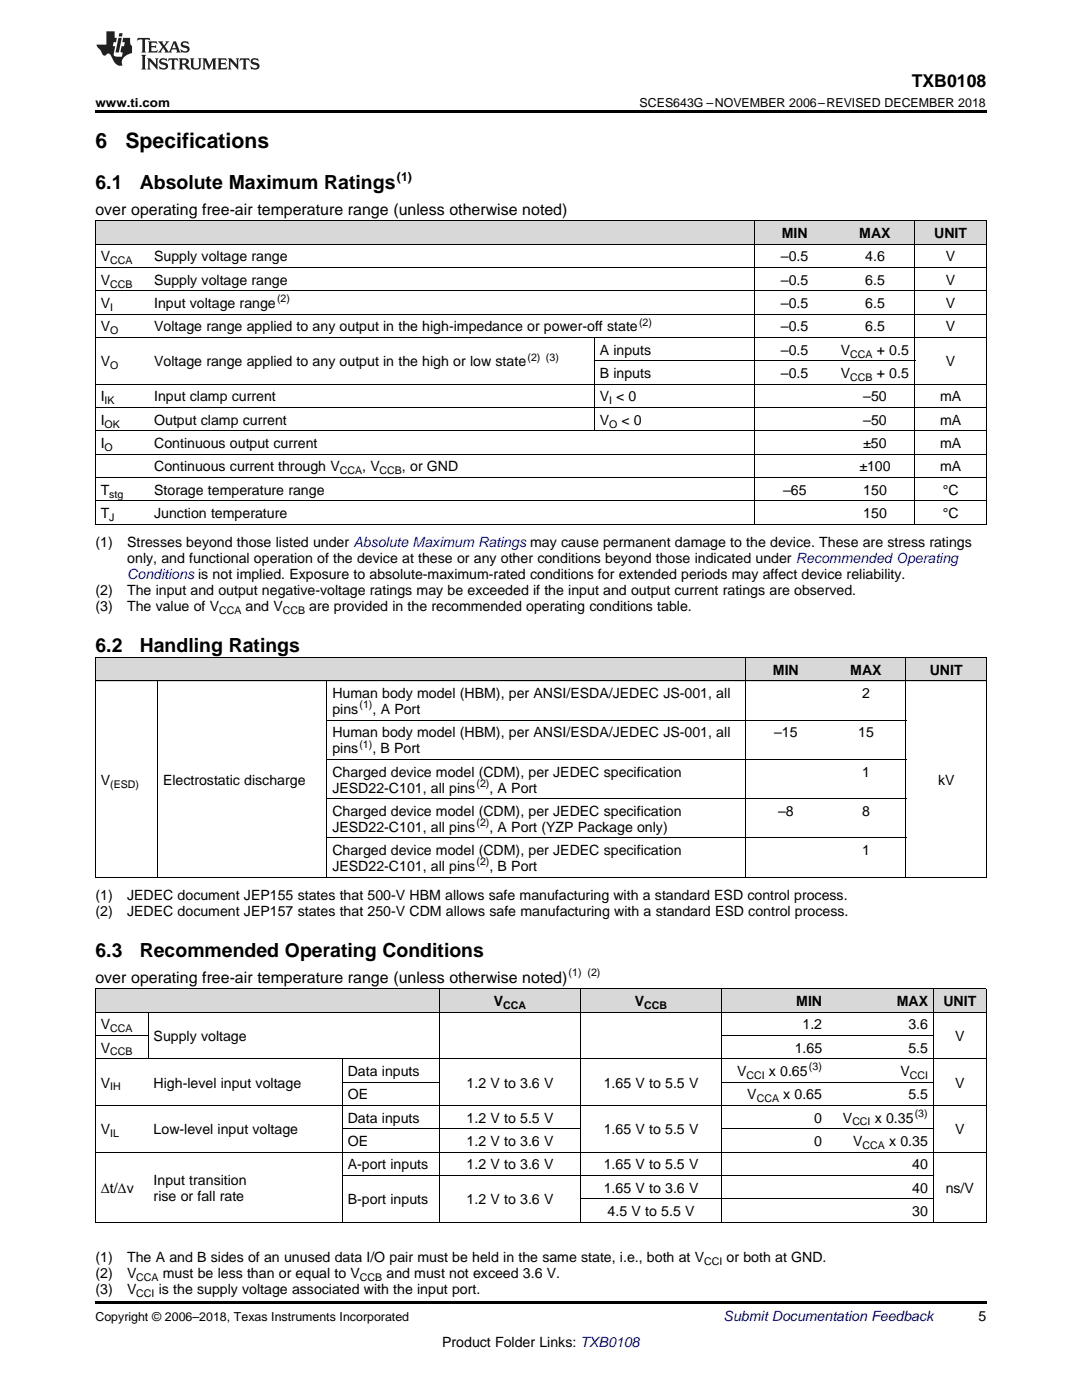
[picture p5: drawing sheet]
<svg xmlns="http://www.w3.org/2000/svg" width="216mm" height="279mm" viewBox="0 0 216 279" stroke-linecap="round" stroke-linejoin="round" font-family="sans-serif">
<defs><g id="words">
<g font-size="4.2">
<text x="19" y="29.6">6</text>
<text x="25" y="29.6">Specifications</text>
</g>
<g font-size="3.9">
<text x="19" y="37.7">6.1</text>
<text x="27.9" y="37.7">Absolute Maximum Ratings</text>
<text x="19" y="130">6.2</text>
<text x="27.9" y="130">Handling Ratings</text>
<text x="19" y="191">6.3</text>
<text x="27.9" y="191">Recommended Operating Conditions</text>
</g>
<text font-size="3.5" x="181.9" y="17.3">TXB0108</text>
<g font-size="3.2">
<text x="19" y="42.9">over operating free-air temperature range (unless otherwise noted)</text>
<text x="19" y="196.1">over operating free-air temperature range (unless otherwise noted)</text>
</g>
<g font-size="2.8">
<text x="156" y="47.5">MIN</text>
<text x="171.4" y="47.5">MAX</text>
<text x="186.4" y="47.5">UNIT</text>
<text x="20.1" y="52.2">V</text>
<text x="30.8" y="52.2">Supply voltage range</text>
<text x="155.8" y="52.2">–0.5</text>
<text x="172.6" y="52.2">4.6</text>
<text x="188.7" y="52.2">V</text>
<text x="20.1" y="56.8">V</text>
<text x="30.8" y="56.8">Supply voltage range</text>
<text x="155.8" y="56.8">–0.5</text>
<text x="172.6" y="56.8">6.5</text>
<text x="188.7" y="56.8">V</text>
<text x="20.1" y="61.5">V</text>
<text x="30.8" y="61.5">Input voltage range</text>
<text x="155.8" y="61.5">–0.5</text>
<text x="172.6" y="61.5">6.5</text>
<text x="188.7" y="61.5">V</text>
<text x="20.1" y="66.1">V</text>
<text x="30.8" y="66.1">Voltage range applied to any output in the high-impedance or power-off state</text>
<text x="119.7" y="70.8">A inputs</text>
<text x="155.8" y="66.1">–0.5</text>
<text x="155.8" y="70.8">–0.5</text>
<text x="167.8" y="70.8">V</text>
<text x="172.6" y="66.1">6.5</text>
<text x="174.9" y="70.8">+ 0.5</text>
<text x="188.7" y="66.1">V</text>
<text x="20.1" y="73.1">V</text>
<text x="30.8" y="73.1">Voltage range applied to any output in the high or low state</text>
<text x="119.7" y="75.5">B inputs</text>
<text x="155.8" y="75.5">–0.5</text>
<text x="167.8" y="75.5">V</text>
<text x="174.9" y="75.5">+ 0.5</text>
<text x="188.7" y="73.1">V</text>
<text x="20.1" y="80.1">I</text>
<text x="30.8" y="80.1">Input clamp current</text>
<text x="119.7" y="80.1">V &lt; 0</text>
<text x="172.3" y="80.1">–50</text>
<text x="187.6" y="80.1">mA</text>
<text x="20.1" y="84.8">I</text>
<text x="20.1" y="89.4">I</text>
<text x="30.8" y="84.8">Output clamp current</text>
<text x="30.8" y="89.4">Continuous output current</text>
<text x="119.7" y="84.8">V</text>
<text x="124" y="84.8">&lt; 0</text>
<text x="172.3" y="84.8">–50</text>
<text x="172.3" y="89.4">±50</text>
<text x="187.6" y="84.8">mA</text>
<text x="187.6" y="89.4">mA</text>
<text x="30.8" y="94.1">Continuous current through V</text>
<text x="72.3" y="94.1">, V</text>
<text x="80.2" y="94.1">, or GND</text>
<text x="171.5" y="94.1">±100</text>
<text x="187.6" y="94.1">mA</text>
<text x="20.1" y="98.7">T</text>
<text x="30.8" y="98.7">Storage temperature range</text>
<text x="156.2" y="98.7">–65</text>
<text x="172.3" y="98.7">150</text>
<text x="188.1" y="98.7">°C</text>
<text x="20.1" y="103.4">T</text>
<text x="30.8" y="103.4">Junction temperature</text>
<text x="172.3" y="103.4">150</text>
<text x="188.1" y="103.4">°C</text>
<text x="19" y="109.3">(1)</text>
<text x="25.4" y="109.3">Stresses beyond those listed under Absolute Maximum Ratings may cause permanent damage to the device. These are stress ratings</text>
<text x="25.4" y="112.4">only, and functional operation of the device at these or any other conditions beyond those indicated under Recommended Operating</text>
<text x="19" y="118.8">(2)</text>
<text x="25.4" y="118.8">The input and output negative-voltage ratings may be exceeded if the input and output current ratings are observed.</text>
<text x="19" y="122">(3)</text>
<text x="25.4" y="122">The value of V</text>
<text x="49" y="122">and V</text>
<text x="61.7" y="122">are provided in the recommended operating conditions table.</text>
<text x="154.2" y="134.7">MIN</text>
<text x="169.7" y="134.7">MAX</text>
<text x="185.5" y="134.7">UNIT</text>
<text x="66.3" y="139.3">Human body model (HBM), per ANSI/ESDA/JEDEC JS-001, all</text>
<text x="66.3" y="142.5">pins</text>
<text x="74.3" y="142.5">, A Port</text>
<text x="172" y="139.3">2</text>
<text x="66.3" y="147.2">Human body model (HBM), per ANSI/ESDA/JEDEC JS-001, all</text>
<text x="154.5" y="147.2">–15</text>
<text x="171.2" y="147.2">15</text>
<text x="66.3" y="150.4">pins</text>
<text x="66.3" y="155">Charged device model (CDM), per JEDEC specification</text>
<text x="74.3" y="150.4">, B Port</text>
<text x="172" y="155">1</text>
<text x="20.1" y="156.6">V</text>
<text x="32.5" y="156.6">Electrostatic discharge</text>
<text x="66.3" y="158.2">JESD22-C101, all pins</text>
<text x="97.7" y="158.2">, A Port</text>
<text x="187.2" y="156.6">kV</text>
<text x="66.3" y="162.8">Charged device model (CDM), per JEDEC specification</text>
<text x="66.3" y="166">JESD22-C101, all pins</text>
<text x="97.7" y="166">, A Port (YZP Package only)</text>
<text x="155.3" y="162.8">–8</text>
<text x="172" y="162.8">8</text>
<text x="66.3" y="170.7">Charged device model (CDM), per JEDEC specification</text>
<text x="66.3" y="173.8">JESD22-C101, all pins</text>
<text x="97.7" y="173.8">, B Port</text>
<text x="172" y="170.7">1</text>
<text x="19" y="179.7">(1)</text>
<text x="25.4" y="179.7">JEDEC document JEP155 states that 500-V HBM allows safe manufacturing with a standard ESD control process.</text>
<text x="19" y="182.9">(2)</text>
<text x="25.4" y="182.9">JEDEC document JEP157 states that 250-V CDM allows safe manufacturing with a standard ESD control process.</text>
<text x="98.5" y="200.8">V</text>
<text x="126.7" y="200.8">V</text>
<text x="158.9" y="200.8">MIN</text>
<text x="178.9" y="200.8">MAX</text>
<text x="188.2" y="200.8">UNIT</text>
<text x="20.1" y="205.4">V</text>
<text x="30.7" y="207.8">Supply voltage</text>
<text x="160.1" y="205.4">1.2</text>
<text x="181.3" y="205.4">3.6</text>
<text x="190.6" y="207.8">V</text>
<text x="20.1" y="210.1">V</text>
<text x="69.4" y="214.7">Data inputs</text>
<text x="147.1" y="214.7">V</text>
<text x="153.4" y="214.7">x 0.65</text>
<text x="158.6" y="210.1">1.65</text>
<text x="179.7" y="214.7">V</text>
<text x="181.3" y="210.1">5.5</text>
<text x="20.1" y="217.1">V</text>
<text x="30.7" y="217.1">High-level input voltage</text>
<text x="69.4" y="219.4">OE</text>
<text x="93.1" y="217.1">1.2 V to 3.6 V</text>
<text x="120.5" y="217.1">1.65 V to 5.5 V</text>
<text x="149.1" y="219.4">V</text>
<text x="156.3" y="219.4">x 0.65</text>
<text x="181.3" y="219.4">5.5</text>
<text x="190.6" y="217.1">V</text>
<text x="20.1" y="226.4">V</text>
<text x="30.7" y="226.4">Low-level input voltage</text>
<text x="69.4" y="224">Data inputs</text>
<text x="93.1" y="224">1.2 V to 5.5 V</text>
<text x="120.5" y="226.4">1.65 V to 5.5 V</text>
<text x="162.5" y="224">0</text>
<text x="168.2" y="224">V</text>
<text x="174.6" y="224">x 0.35</text>
<text x="190.6" y="226.4">V</text>
<text x="69.4" y="228.7">OE</text>
<text x="69.4" y="233.4">A-port inputs</text>
<text x="93.1" y="228.7">1.2 V to 3.6 V</text>
<text x="93.1" y="233.4">1.2 V to 3.6 V</text>
<text x="120.5" y="233.4">1.65 V to 5.5 V</text>
<text x="162.5" y="228.7">0</text>
<text x="170.3" y="228.7">V</text>
<text x="177.4" y="228.7">x 0.35</text>
<text x="182" y="233.4">40</text>
<text x="20.1" y="238">Δt/Δv</text>
<text x="30.7" y="236.4">Input transition</text>
<text x="30.7" y="239.6">rise or fall rate</text>
<text x="120.5" y="238">1.65 V to 3.6 V</text>
<text x="182" y="238">40</text>
<text x="188.7" y="238">ns/V</text>
<text x="69.4" y="240.3">B-port inputs</text>
<text x="93.1" y="240.3">1.2 V to 3.6 V</text>
<text x="121.2" y="242.7">4.5 V to 5.5 V</text>
<text x="182" y="242.7">30</text>
<text x="19" y="251.9">(1)</text>
<text x="25.4" y="251.9">The A and B sides of an unused data I/O pair must be held in the same state, i.e., both at V</text>
<text x="145" y="251.9">or both at GND.</text>
<text x="19" y="255.1">(2)</text>
<text x="25.4" y="255.1">V</text>
<text x="32.5" y="255.1">must be less than or equal to V</text>
<text x="77.1" y="255.1">and must not exceed 3.6 V.</text>
<text x="19" y="258.2">(3)</text>
<text x="25.4" y="258.2">V</text>
<text x="31.7" y="258.2">is the supply voltage associated with the input port.</text>
<text x="195.3" y="263.6">5</text>
<text x="88.2" y="268.9">Product Folder Links: TXB0108</text>
</g>
<text font-size="2.8" fill="#00f" x="25.4" y="115.6">Conditions is not implied. Exposure to absolute-maximum-rated conditions for extended periods may affect device reliability.</text>
<text font-size="2.8" fill="#0000c8" x="144.4" y="263.6">Submit Documentation Feedback</text>
<g font-size="2.5">
<text x="19" y="21.4">www.ti.com</text>
<text x="127.6" y="21.4">SCES643G –NOVEMBER 2006–REVISED DECEMBER 2018</text>
<text x="79.2" y="36.2">(1)</text>
<text x="19" y="263.6">Copyright © 2006–2018, Texas Instruments Incorporated</text>
</g>
<g font-size="2.1">
<text x="22" y="52.7">CCA</text>
<text x="22" y="57.4">CCB</text>
<text x="22" y="62.1">I</text>
<text x="55.3" y="60.4">(2)</text>
<text x="127.5" y="65">(2)</text>
<text x="22" y="66.7">O</text>
<text x="169.7" y="71.4">CCA</text>
<text x="22" y="73.7">O</text>
<text x="105.3" y="72">(2) (3)</text>
<text x="169.7" y="76">CCB</text>
<text x="20.9" y="80.7">IK</text>
<text x="121.5" y="80.7">I</text>
<text x="20.9" y="85.3">OK</text>
<text x="20.9" y="90">O</text>
<text x="121.5" y="85.3">O</text>
<text x="67.8" y="94.7">CCA</text>
<text x="75.7" y="94.7">CCB</text>
<text x="21.8" y="99.3">stg</text>
<text x="21.8" y="104">J</text>
<text x="43.7" y="122.5">CCA</text>
<text x="56.4" y="122.5">CCB</text>
<text x="71.7" y="141.4">(1)</text>
<text x="71.7" y="149.2">(1)</text>
<text x="22" y="157.2">(ESD)</text>
<text x="95.1" y="157.1">(2)</text>
<text x="95.1" y="164.9">(2)</text>
<text x="95.1" y="172.7">(2)</text>
<text x="113.5" y="194.8">(1) (2)</text>
<text x="100.4" y="201.3">CCA</text>
<text x="128.6" y="201.3">CCB</text>
<text x="22" y="206">CCA</text>
<text x="22" y="210.6">CCB</text>
<text x="148.9" y="215.3">CCI</text>
<text x="161.4" y="213.6">(3)</text>
<text x="181.5" y="215.3">CCI</text>
<text x="22" y="217.6">IH</text>
<text x="151" y="220">CCA</text>
<text x="22" y="226.9">IL</text>
<text x="170.1" y="224.6">CCI</text>
<text x="182.5" y="222.9">(3)</text>
<text x="172.1" y="229.3">CCA</text>
<text x="27.2" y="255.6">CCA</text>
<text x="71.8" y="255.6">CCB</text>
<text x="140.5" y="252.4">CCI</text>
<text x="27.2" y="258.8">CCI</text>
</g>
</g></defs>
<g fill="#d8d8d8">
<path d="M19 197.4h10.6v4.6h-10.6z"/>
<path d="M29.6 197.4h38.7v4.6h-38.7z"/>
<path d="M68.3 197.4h19.4v4.6h-19.4z"/>
<path d="M87.7 197.4h28.2v4.6h-28.2z"/>
<path d="M115.9 197.4h28.1v4.6h-28.1z"/>
<path d="M144 197.4h21.1v4.6h-21.1z"/>
<path d="M165.1 197.4h21.2v4.6h-21.2z"/>
<path d="M186.3 197.4h10.5v4.6h-10.5z"/>
<path d="M19 131.3h12.5v4.7h-12.5z"/>
<path d="M31.5 131.3h33.8v4.7h-33.8z"/>
<path d="M65.3 131.3h83.5v4.7h-83.5z"/>
<path d="M148.8 131.3h16v4.7h-16z"/>
<path d="M164.8 131.3h16v4.7h-16z"/>
<path d="M180.8 131.3h16v4.7h-16z"/>
<path d="M19 44.1h10.7v4.7h-10.7z"/>
<path d="M29.7 44.1h88.9v4.7h-88.9z"/>
<path d="M118.6 44.1h32v4.7h-32z"/>
<path d="M150.6 44.1h16v4.7h-16z"/>
<path d="M166.6 44.1h16v4.7h-16z"/>
<path d="M182.6 44.1h14.2v4.7h-14.2z"/>
</g>
<path d="M19 22h177.8v.5h-177.8zM19 175.1h.2zM65.2 175.1h.1zM148.7 175.1h.1zM180.7 175.1h.1zM196.7 175.1h.1zM19 259.7h177.8v.5h-177.8z" fill="#000"/>
<g fill="none" stroke="#000" stroke-width=".2">
<path d="M19 58h177.8M19 53.4h177.8M19 48.7h177.8M19 44.1h177.8M19.1 44.1v60.6M150.5 44.1v60.6M182.5 44.1v60.6M196.8 44.1v60.6M19 76.7h177.8M19 67.4h177.8M19 62.7h177.8M118.6 67.4v18.6"/>
<path d="M118.6 72h64M19 100h177.8M19 95.3h177.8M19 90.6h177.8M19 86h177.8M19 81.3h177.8M19 104.6h177.8M19 131.3h177.8v43.8M19 135.9h177.8M19.1 131.3v43.8M31.4 135.9v39.2M65.2 135.9v39.2"/>
<path d="M148.8 131.3v43.8M180.8 131.3v43.8M65.3 159.4h115.5M65.3 151.6h115.5M65.3 143.7h115.5M19 175.1h177.8M65.3 167.2h115.5M19 197.3h177.8M19.1 197.3v46.6M87.6 197.3v46.6M115.8 197.3v46.6M144 197.3v46.6"/>
<path d="M186.2 197.3v46.6M196.8 197.3v46.6M19 211.3h177.8M19 206.6h10.6M19 202h177.8M29.5 202v9.3M68.3 211.3v32.6M68.3 216h19.4M144 216h42.2M144 206.6h42.2M19 229.9h177.8M19 220.6h177.8"/>
<path d="M68.3 234.6h117.9M68.3 225.3h47.6M115.9 239.2h70.3M144 225.3h42.2M19 243.9h177.8"/>
</g>
<g fill="#231f20">
<path d="M27.5 7.6l-.1 .5 .4-.2h.6v.1v2.1l-.2 .4h1l-.3-.4v-2.1l.1-.1h.5l.5 .2-.2-.5zM29.5 8.3l.2 .3v1.5l-.2 .4h1.8l.2-.6a1.04 1.04 0 0 1-1.3 .2v-.7h.6l.3 .2v-.6l-.3 .2h-.6v-.6l.8-.1 .4 .3-.2-.5zM31.5 8.3l.9 1.1-.9 1.1h.8l-.2-.2 .5-.7 .4 .7-.2 .2h1.5l-.1-.2 .1-.4h.9l.1 .4-.2 .2h1l-.3-.3-.7-1.9h-.5l-.9 2-.8-1 .9-1h-.8l.1 .3-.3 .5-.4-.6 .2-.2zM34.7 8.6l.4 1h-.7zM36.3 8.4a.63 .63 0 0 0-.2 .7 .63 .63 0 0 0 .6 .4l.6 .2 .1 .2a.75 .75 0 0 1-.7 .4 .75 .75 0 0 1-.6-.5l.1 .7 .1-.1a1.11 1.11 0 0 0 1.5-.6 1.13 1.13 0 0 0-1.2-.8l-.1-.4a1.04 1.04 0 0 1 1.2 .2l-.2-.5-.1 .1-.5-.2zM28.2 10.9l.2 .4v2.2l-.2 .4h1l-.3-.4v-2.2l.3-.4zM29.3 11.6l.3 .4v1.5l-.3 .4h.8l-.2-.4v-1.3l1.5 1.7v-1.9l.2-.4h-.7l.2 .4v.9l-1.1-1.3zM32 11.8a.62 .62 0 0 0-.2 .7 .62 .62 0 0 0 .6 .4l.6 .1 .1 .3a.76 .76 0 0 1-.7 .3 .76 .76 0 0 1-.6-.4l.1 .7 .1-.1a1.11 1.11 0 0 0 1.5-.6 1.13 1.13 0 0 0-1.2-.8l-.1-.4a1.04 1.04 0 0 1 1.2 .2l-.2-.6-.1 .1-.5-.1zM33.7 11.6l-.2 .6a.61 .61 0 0 1 .8-.3v1.6l-.2 .4h.9l-.2-.4v-1.6a.63 .63 0 0 1 .8 .3l-.2-.6zM35.6 11.6l.3 .4v1.5l-.3 .4h1l-.2-.2v-.8l.5 .2a.76 .76 0 0 0 1.2 .7l-1-1a.58 .58 0 0 0 .6-.5 .58 .58 0 0 0-.5-.6zM36.4 11.9h.1a.45 .45 0 0 1 .5 .1 .45 .45 0 0 1 .1 .5l-.7 .2zM37.9 11.6l.2 .2a2.17 2.17 0 0 0 .3 1.9 .99 .99 0 0 0 1.6-.6v-1.1l.2-.4h-.7l.2 .2a1.92 1.92 0 0 1-.2 1.8 .6 .6 0 0 1-.9-.5v-1.1l.2-.4zM40.4 11.6l.2 .4v1.5l-.2 .4h.7l-.2-.4v-1.4l.8 1.8 .8-1.8v1.4l-.2 .4h.9l-.2-.4v-1.5l.2-.4h-.8l-.6 1.5-.6-1.5zM43.4 11.6l.2 .4v1.5l-.2 .4h1.8l.2-.6a1.04 1.04 0 0 1-1.3 .1v-.6h.5l.4 .2v-.6l-.4 .2h-.5v-.7h.8l.3 .3-.1-.6zM45.5 11.6l.2 .4v1.5l-.2 .4h.7l-.2-.4v-1.3l1.5 1.7v-1.9l.2-.4h-.7l.2 .4v.9l-1.1-1.3zM47.9 11.6l-.1 .6a.61 .61 0 0 1 .8-.3v1.6l-.3 .4h1l-.3-.4 .1-1.6a.63 .63 0 0 1 .7 .3l-.1-.6zM50.2 11.8a.62 .62 0 0 0-.2 .7 .62 .62 0 0 0 .6 .4l.6 .1 .2 .3a.76 .76 0 0 1-.8 .3 .76 .76 0 0 1-.6-.4l.1 .7 .2-.1a1.11 1.11 0 0 0 1.5-.6 1.13 1.13 0 0 0-1.3-.8l-.1-.4a1.04 1.04 0 0 1 1.2 .2l-.1-.6-.2 .1-.5-.1z"/>
<path d="M21.2 6.3v2.6h-1.9l.1 .4 .7 .9a.91 .91 0 0 0 1 .8 .56 .56 0 0 1 .5-.3 .56 .56 0 0 1 .5 .3l.4 .8a1.53 1.53 0 0 0 1.9 1.2 1.54 1.54 0 0 1 1-2.1l.9-.3v-1.4a1.52 1.52 0 0 1-.3-1.6h-1.4l-.2 .8h.5l-.2 .8h-.4l-.2 1v.2l.4 .1-.2 .8a1.93 1.93 0 0 1-1.6-.3l.3-1.8h-.5l.2-.8h.4l.2-.8h-.4v-1.3zM23.6 7.6l-.6 2.9h.7l.6-2.9zM23.8 6.6l-.1 .7h.6l.2-.7z"/>
</g>
<use href="#words"/>
</svg>
